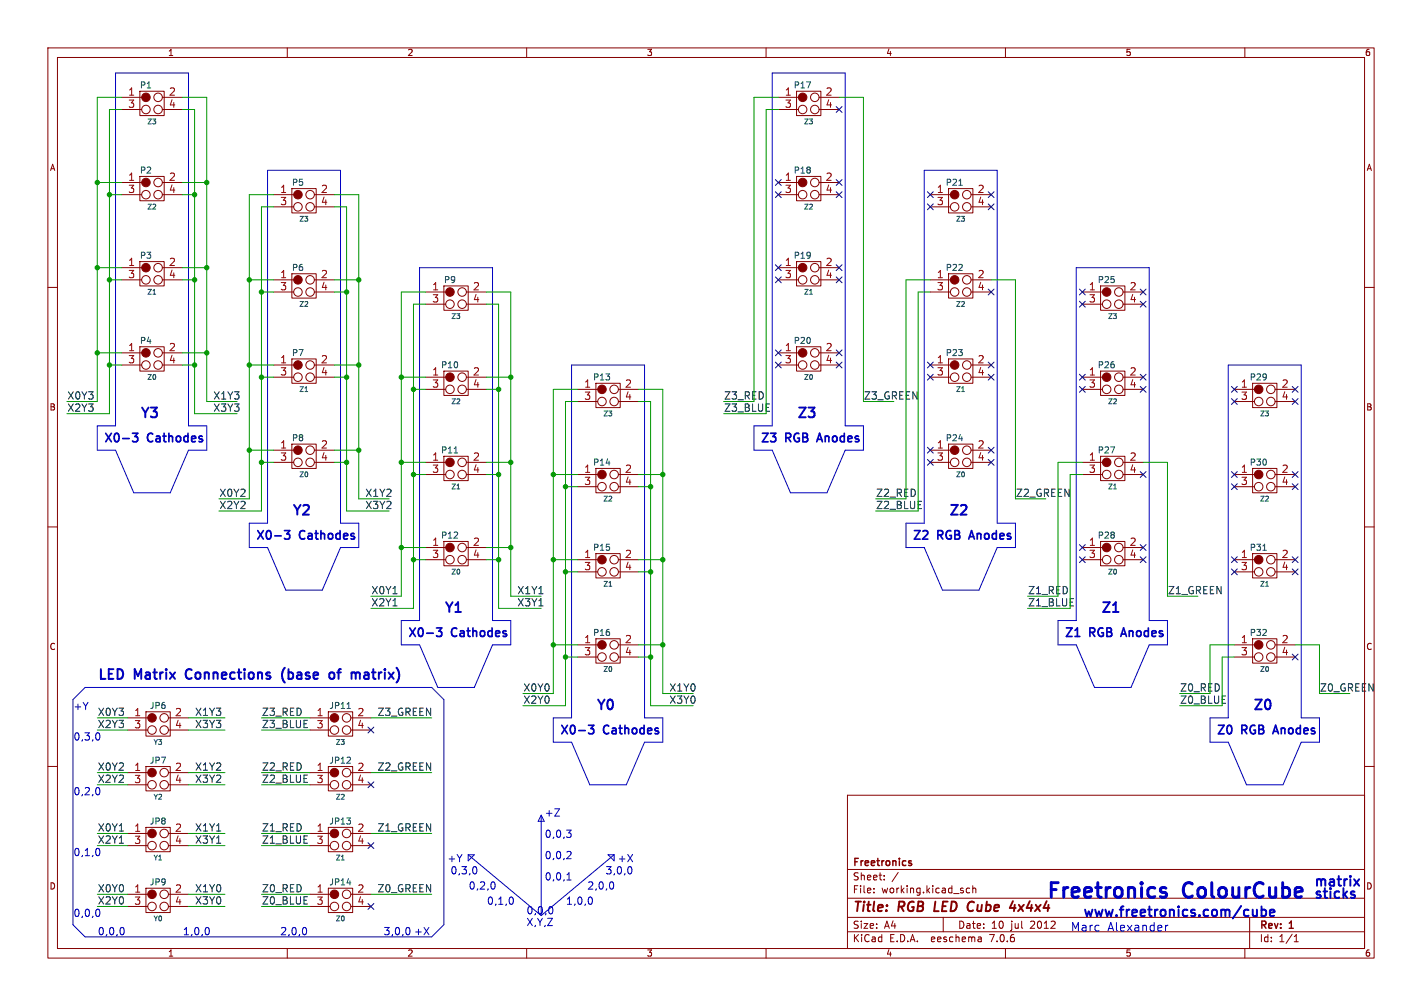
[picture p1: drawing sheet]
<svg xmlns="http://www.w3.org/2000/svg" width="297mm" height="210mm" viewBox="0 0 297 210" stroke-linecap="round" stroke-linejoin="round" font-family="sans-serif">
<defs><g id="words">
<g font-size="4.2" fill="#0000c2">
<text x="218.4" y="187.7">Freetronics</text>
<text x="247.4" y="187.7">ColourCube</text>
</g>
<g font-size="2.8" fill="#0000c2">
<text x="29.2" y="87.4">Y3</text>
<text x="166.4" y="87.4">Z3</text>
<text x="61" y="107.7">Y2</text>
<text x="198.1" y="107.7">Z2</text>
<text x="92.7" y="128">Y1</text>
<text x="229.9" y="128">Z1</text>
<text x="20.3" y="142">LED</text>
<text x="28.2" y="142">Matrix</text>
<text x="39.7" y="142">Connections</text>
<text x="60.6" y="142">(base</text>
<text x="71.4" y="142">of</text>
<text x="76.7" y="142">matrix)</text>
<text x="124.5" y="148.3">Y0</text>
<text x="261.6" y="148.3">Z0</text>
<text x="274.3" y="185.2">matrix</text>
<text x="226.1" y="191.5">www.freetronics.com/cube</text>
<text x="274.3" y="187.7">sticks</text>
</g>
<g font-size="2.8" fill="#840000">
<text x="178" y="190.9">Title:</text>
<text x="187.7" y="190.9">RGB</text>
<text x="196" y="190.9">LED</text>
<text x="203.7" y="190.9">Cube</text>
<text x="213.4" y="190.9">4x4x4</text>
</g>
<g font-size="2.5" fill="#0000c2">
<text x="21.6" y="92.5">X0-3</text>
<text x="30.9" y="92.5">Cathodes</text>
<text x="158.7" y="92.5">Z3</text>
<text x="164.2" y="92.5">RGB</text>
<text x="171.6" y="92.5">Anodes</text>
<text x="53.3" y="112.8">X0-3</text>
<text x="62.7" y="112.8">Cathodes</text>
<text x="190.5" y="112.8">Z2</text>
<text x="196" y="112.8">RGB</text>
<text x="203.4" y="112.8">Anodes</text>
<text x="85.1" y="133.1">X0-3</text>
<text x="94.4" y="133.1">Cathodes</text>
<text x="222.2" y="133.1">Z1</text>
<text x="227.7" y="133.1">RGB</text>
<text x="235.1" y="133.1">Anodes</text>
<text x="116.8" y="153.4">X0-3</text>
<text x="126.2" y="153.4">Cathodes</text>
<text x="254" y="153.4">Z0</text>
<text x="259.5" y="153.4">RGB</text>
<text x="266.9" y="153.4">Anodes</text>
<text x="223.5" y="194.6">Marc</text>
<text x="231.2" y="194.6">Alexander</text>
</g>
<g font-size="2.1" fill="#a90000">
<text x="26.7" y="20.1">1</text>
<text x="26.7" y="22.6">3</text>
<text x="35.2" y="20.1">2</text>
<text x="35.2" y="22.6">4</text>
<text x="163.9" y="20.1">1</text>
<text x="163.9" y="22.6">3</text>
<text x="172.4" y="20.1">2</text>
<text x="172.4" y="22.6">4</text>
<text x="26.7" y="37.8">1</text>
<text x="26.7" y="40.4">3</text>
<text x="35.2" y="37.8">2</text>
<text x="35.2" y="40.4">4</text>
<text x="58.4" y="40.4">1</text>
<text x="67" y="40.4">2</text>
<text x="163.9" y="37.8">1</text>
<text x="163.9" y="40.4">3</text>
<text x="172.4" y="37.8">2</text>
<text x="172.4" y="40.4">4</text>
<text x="195.6" y="40.4">1</text>
<text x="204.1" y="40.4">2</text>
<text x="58.4" y="42.9">3</text>
<text x="67" y="42.9">4</text>
<text x="195.6" y="42.9">3</text>
<text x="204.1" y="42.9">4</text>
<text x="26.7" y="55.6">1</text>
<text x="26.7" y="58.2">3</text>
<text x="35.2" y="55.6">2</text>
<text x="35.2" y="58.2">4</text>
<text x="58.4" y="58.2">1</text>
<text x="67" y="58.2">2</text>
<text x="163.9" y="55.6">1</text>
<text x="163.9" y="58.2">3</text>
<text x="172.4" y="55.6">2</text>
<text x="172.4" y="58.2">4</text>
<text x="195.6" y="58.2">1</text>
<text x="204.1" y="58.2">2</text>
<text x="58.4" y="60.7">3</text>
<text x="67" y="60.7">4</text>
<text x="90.2" y="60.7">1</text>
<text x="90.2" y="63.2">3</text>
<text x="98.7" y="60.7">2</text>
<text x="98.7" y="63.2">4</text>
<text x="195.6" y="60.7">3</text>
<text x="204.1" y="60.7">4</text>
<text x="227.4" y="60.7">1</text>
<text x="227.4" y="63.2">3</text>
<text x="235.9" y="60.7">2</text>
<text x="235.9" y="63.2">4</text>
<text x="26.7" y="73.4">1</text>
<text x="26.7" y="75.9">3</text>
<text x="35.2" y="73.4">2</text>
<text x="35.2" y="75.9">4</text>
<text x="58.4" y="75.9">1</text>
<text x="67" y="75.9">2</text>
<text x="163.9" y="73.4">1</text>
<text x="163.9" y="75.9">3</text>
<text x="172.4" y="73.4">2</text>
<text x="172.4" y="75.9">4</text>
<text x="195.6" y="75.9">1</text>
<text x="204.1" y="75.9">2</text>
<text x="58.4" y="78.5">3</text>
<text x="67" y="78.5">4</text>
<text x="90.2" y="78.5">1</text>
<text x="90.2" y="81">3</text>
<text x="98.7" y="78.5">2</text>
<text x="98.7" y="81">4</text>
<text x="121.9" y="81">1</text>
<text x="121.9" y="83.6">3</text>
<text x="130.5" y="81">2</text>
<text x="130.5" y="83.6">4</text>
<text x="195.6" y="78.5">3</text>
<text x="204.1" y="78.5">4</text>
<text x="227.4" y="78.5">1</text>
<text x="227.4" y="81">3</text>
<text x="235.9" y="78.5">2</text>
<text x="235.9" y="81">4</text>
<text x="259.1" y="81">1</text>
<text x="259.1" y="83.6">3</text>
<text x="267.6" y="81">2</text>
<text x="267.6" y="83.6">4</text>
<text x="58.4" y="93.7">1</text>
<text x="67" y="93.7">2</text>
<text x="195.6" y="93.7">1</text>
<text x="204.1" y="93.7">2</text>
<text x="58.4" y="96.3">3</text>
<text x="67" y="96.3">4</text>
<text x="90.2" y="96.3">1</text>
<text x="90.2" y="98.8">3</text>
<text x="98.7" y="96.3">2</text>
<text x="98.7" y="98.8">4</text>
<text x="121.9" y="98.8">1</text>
<text x="121.9" y="101.3">3</text>
<text x="130.5" y="98.8">2</text>
<text x="130.5" y="101.3">4</text>
<text x="195.6" y="96.3">3</text>
<text x="204.1" y="96.3">4</text>
<text x="227.4" y="96.3">1</text>
<text x="227.4" y="98.8">3</text>
<text x="235.9" y="96.3">2</text>
<text x="235.9" y="98.8">4</text>
<text x="259.1" y="98.8">1</text>
<text x="259.1" y="101.3">3</text>
<text x="267.6" y="98.8">2</text>
<text x="267.6" y="101.3">4</text>
<text x="90.2" y="114">1</text>
<text x="90.2" y="116.6">3</text>
<text x="98.7" y="114">2</text>
<text x="98.7" y="116.6">4</text>
<text x="121.9" y="116.6">1</text>
<text x="121.9" y="119.1">3</text>
<text x="130.5" y="116.6">2</text>
<text x="130.5" y="119.1">4</text>
<text x="227.4" y="114">1</text>
<text x="227.4" y="116.6">3</text>
<text x="235.9" y="114">2</text>
<text x="235.9" y="116.6">4</text>
<text x="259.1" y="116.6">1</text>
<text x="259.1" y="119.1">3</text>
<text x="267.6" y="116.6">2</text>
<text x="267.6" y="119.1">4</text>
<text x="121.9" y="134.4">1</text>
<text x="121.9" y="136.9">3</text>
<text x="130.5" y="134.4">2</text>
<text x="130.5" y="136.9">4</text>
<text x="259.1" y="134.4">1</text>
<text x="259.1" y="136.9">3</text>
<text x="267.6" y="134.4">2</text>
<text x="267.6" y="136.9">4</text>
<text x="28" y="149.6">1</text>
<text x="36.5" y="149.6">2</text>
<text x="66.1" y="149.6">1</text>
<text x="74.6" y="149.6">2</text>
<text x="28" y="152.1">3</text>
<text x="36.5" y="152.1">4</text>
<text x="66.1" y="152.1">3</text>
<text x="74.6" y="152.1">4</text>
<text x="28" y="161">1</text>
<text x="36.5" y="161">2</text>
<text x="66.1" y="161">1</text>
<text x="74.6" y="161">2</text>
<text x="28" y="163.6">3</text>
<text x="36.5" y="163.6">4</text>
<text x="66.1" y="163.6">3</text>
<text x="74.6" y="163.6">4</text>
<text x="28" y="173.7">1</text>
<text x="36.5" y="173.7">2</text>
<text x="66.1" y="173.7">1</text>
<text x="74.6" y="173.7">2</text>
<text x="28" y="176.3">3</text>
<text x="36.5" y="176.3">4</text>
<text x="66.1" y="176.3">3</text>
<text x="74.6" y="176.3">4</text>
<text x="28" y="186.4">1</text>
<text x="28" y="189">3</text>
<text x="36.5" y="186.4">2</text>
<text x="36.5" y="189">4</text>
<text x="66.1" y="186.4">1</text>
<text x="66.1" y="189">3</text>
<text x="74.6" y="186.4">2</text>
<text x="74.6" y="189">4</text>
</g>
<g font-size="2.1" fill="#0f0f0f">
<text x="14" y="83.5">X0Y3</text>
<text x="44.4" y="83.5">X1Y3</text>
<text x="151.1" y="83.5">Z3_RED</text>
<text x="180.3" y="83.5">Z3_GREEN</text>
<text x="14" y="86">X2Y3</text>
<text x="44.4" y="86">X3Y3</text>
<text x="151.1" y="86">Z3_BLUE</text>
<text x="45.7" y="106.4">X2Y2</text>
<text x="45.7" y="103.8">X0Y2</text>
<text x="76.2" y="106.4">X3Y2</text>
<text x="76.2" y="103.8">X1Y2</text>
<text x="182.9" y="103.8">Z2_RED</text>
<text x="182.9" y="106.4">Z2_BLUE</text>
<text x="212.1" y="103.8">Z2_GREEN</text>
<text x="77.5" y="124.1">X0Y1</text>
<text x="107.9" y="124.1">X1Y1</text>
<text x="214.6" y="124.1">Z1_RED</text>
<text x="243.8" y="124.1">Z1_GREEN</text>
<text x="77.5" y="126.7">X2Y1</text>
<text x="107.9" y="126.7">X3Y1</text>
<text x="214.6" y="126.7">Z1_BLUE</text>
<text x="20.3" y="149.5">X0Y3</text>
<text x="40.6" y="149.5">X1Y3</text>
<text x="54.6" y="149.5">Z3_RED</text>
<text x="78.7" y="149.5">Z3_GREEN</text>
<text x="109.2" y="147">X2Y0</text>
<text x="109.2" y="144.5">X0Y0</text>
<text x="139.7" y="144.5">X1Y0</text>
<text x="139.7" y="147">X3Y0</text>
<text x="246.4" y="147">Z0_BLUE</text>
<text x="246.4" y="144.5">Z0_RED</text>
<text x="275.6" y="144.5">Z0_GREEN</text>
<text x="20.3" y="152.1">X2Y3</text>
<text x="40.6" y="152.1">X3Y3</text>
<text x="54.6" y="152.1">Z3_BLUE</text>
<text x="20.3" y="161">X0Y2</text>
<text x="40.6" y="161">X1Y2</text>
<text x="54.6" y="161">Z2_RED</text>
<text x="78.7" y="161">Z2_GREEN</text>
<text x="20.3" y="163.5">X2Y2</text>
<text x="40.6" y="163.5">X3Y2</text>
<text x="54.6" y="163.5">Z2_BLUE</text>
<text x="20.3" y="173.7">X0Y1</text>
<text x="40.6" y="173.7">X1Y1</text>
<text x="54.6" y="173.7">Z1_RED</text>
<text x="78.7" y="173.7">Z1_GREEN</text>
<text x="20.3" y="176.2">X2Y1</text>
<text x="40.6" y="176.2">X3Y1</text>
<text x="54.6" y="176.2">Z1_BLUE</text>
<text x="20.3" y="186.4">X0Y0</text>
<text x="20.3" y="188.9">X2Y0</text>
<text x="40.6" y="188.9">X3Y0</text>
<text x="40.6" y="186.4">X1Y0</text>
<text x="54.6" y="186.4">Z0_RED</text>
<text x="54.6" y="188.9">Z0_BLUE</text>
<text x="78.7" y="186.4">Z0_GREEN</text>
</g>
<g font-size="2.1" fill="#0000c2">
<text x="15.2" y="148.3">+Y</text>
<text x="15.2" y="154.7">0,3,0</text>
<text x="15.2" y="166.1">0,2,0</text>
<text x="113.7" y="170.6">+Z</text>
<text x="15.2" y="178.8">0,1,0</text>
<text x="113.7" y="175">0,0,3</text>
<text x="113.7" y="179.5">0,0,2</text>
<text x="93.3" y="180.1">+Y</text>
<text x="94" y="182.6">0,3,0</text>
<text x="97.8" y="185.8">0,2,0</text>
<text x="113.7" y="183.9">0,0,1</text>
<text x="122.6" y="185.8">2,0,0</text>
<text x="126.4" y="182.6">3,0,0</text>
<text x="128.9" y="180.1">+X</text>
<text x="15.2" y="191.5">0,0,0</text>
<text x="101.6" y="189">0,1,0</text>
<text x="109.9" y="191">0,0,0</text>
<text x="118.1" y="189">1,0,0</text>
<text x="20.3" y="195.3">0,0,0</text>
<text x="38.1" y="195.3">1,0,0</text>
<text x="58.4" y="195.3">2,0,0</text>
<text x="80" y="195.3">3,0,0</text>
<text x="86.4" y="195.3">+X</text>
<text x="109.9" y="193.4">X,Y,Z</text>
</g>
<g font-size="2.1" fill="#840000">
<text x="178" y="184">Sheet:</text>
<text x="178" y="181.2">Freetronics</text>
<text x="178" y="186.7">File:</text>
<text x="184.1" y="186.7">working.kicad_sch</text>
<text x="178" y="196.9">KiCad</text>
<text x="178" y="194.1">Size:</text>
<text x="184.7" y="194.1">A4</text>
<text x="185.7" y="196.9">E.D.A.</text>
<text x="194.6" y="196.9">eeschema</text>
<text x="200" y="194.1">Date:</text>
<text x="207" y="196.9">7.0.6</text>
<text x="207" y="194.1">10</text>
<text x="211.2" y="194.1">jul</text>
<text x="215.3" y="194.1">2012</text>
<text x="263" y="194.3">Rev:</text>
<text x="263" y="196.9">Id:</text>
<text x="267.1" y="196.9">1/1</text>
<text x="269.4" y="194.3">1</text>
</g>
<g font-size="1.8" fill="#840000">
<text x="35" y="11.9">1</text>
<text x="85" y="11.9">2</text>
<text x="135" y="11.9">3</text>
<text x="185" y="11.9">4</text>
<text x="235" y="11.9">5</text>
<text x="285" y="11.9">6</text>
<text x="10.3" y="35.9">A</text>
<text x="285.3" y="35.9">A</text>
<text x="10.3" y="85.9">B</text>
<text x="285.3" y="85.9">B</text>
<text x="10.3" y="135.9">C</text>
<text x="285.3" y="135.9">C</text>
<text x="10.3" y="185.9">D</text>
<text x="285.3" y="185.9">D</text>
<text x="35" y="199.9">1</text>
<text x="85" y="199.9">2</text>
<text x="135" y="199.9">3</text>
<text x="185" y="199.9">4</text>
<text x="235" y="199.9">5</text>
<text x="285" y="199.9">6</text>
</g>
<g font-size="1.8" fill="#006464">
<text x="29.1" y="18.6">P1</text>
<text x="165.7" y="18.6">P17</text>
<text x="29.1" y="36.4">P2</text>
<text x="60.9" y="39">P5</text>
<text x="165.7" y="36.4">P18</text>
<text x="197.4" y="39">P21</text>
<text x="29.1" y="54.2">P3</text>
<text x="60.9" y="56.7">P6</text>
<text x="92.6" y="59.3">P9</text>
<text x="165.7" y="54.2">P19</text>
<text x="197.4" y="56.7">P22</text>
<text x="229.2" y="59.3">P25</text>
<text x="29.1" y="72">P4</text>
<text x="165.7" y="72">P20</text>
<text x="60.9" y="74.5">P7</text>
<text x="92" y="77.1">P10</text>
<text x="197.4" y="74.5">P23</text>
<text x="229.2" y="77.1">P26</text>
<text x="123.8" y="79.6">P13</text>
<text x="260.9" y="79.6">P29</text>
<text x="60.9" y="92.3">P8</text>
<text x="92" y="94.8">P11</text>
<text x="197.4" y="92.3">P24</text>
<text x="229.2" y="94.8">P27</text>
<text x="123.8" y="97.4">P14</text>
<text x="260.9" y="97.4">P30</text>
<text x="92" y="112.6">P12</text>
<text x="229.2" y="112.6">P28</text>
<text x="123.8" y="115.2">P15</text>
<text x="260.9" y="115.2">P31</text>
<text x="123.8" y="132.9">P16</text>
<text x="260.9" y="132.9">P32</text>
<text x="31.2" y="148.2">JP6</text>
<text x="68.7" y="148.2">JP11</text>
<text x="31.2" y="159.6">JP7</text>
<text x="68.7" y="159.6">JP12</text>
<text x="31.2" y="172.3">JP8</text>
<text x="68.7" y="172.3">JP13</text>
<text x="31.2" y="185">JP9</text>
<text x="68.7" y="185">JP14</text>
</g>
<g font-size="1.4" fill="#006464">
<text x="30.7" y="26.1">Z3</text>
<text x="167.8" y="26.1">Z3</text>
<text x="30.7" y="43.9">Z2</text>
<text x="62.4" y="46.5">Z3</text>
<text x="167.8" y="43.9">Z2</text>
<text x="199.6" y="46.5">Z3</text>
<text x="30.7" y="61.7">Z1</text>
<text x="62.4" y="64.2">Z2</text>
<text x="167.8" y="61.7">Z1</text>
<text x="199.6" y="64.2">Z2</text>
<text x="94.2" y="66.8">Z3</text>
<text x="231.3" y="66.8">Z3</text>
<text x="30.7" y="79.5">Z0</text>
<text x="62.4" y="82">Z1</text>
<text x="167.8" y="79.5">Z0</text>
<text x="199.6" y="82">Z1</text>
<text x="94.2" y="84.6">Z2</text>
<text x="125.9" y="87.1">Z3</text>
<text x="231.3" y="84.6">Z2</text>
<text x="263.1" y="87.1">Z3</text>
<text x="62.4" y="99.8">Z0</text>
<text x="199.6" y="99.8">Z0</text>
<text x="94.2" y="102.3">Z1</text>
<text x="125.9" y="104.9">Z2</text>
<text x="231.3" y="102.3">Z1</text>
<text x="263.1" y="104.9">Z2</text>
<text x="94.2" y="120.1">Z0</text>
<text x="125.9" y="122.7">Z1</text>
<text x="231.3" y="120.1">Z0</text>
<text x="263.1" y="122.7">Z1</text>
<text x="125.9" y="140.4">Z0</text>
<text x="263.1" y="140.4">Z0</text>
<text x="32" y="155.7">Y3</text>
<text x="70" y="155.7">Z3</text>
<text x="32" y="167.1">Y2</text>
<text x="70" y="167.1">Z2</text>
<text x="32" y="179.8">Y1</text>
<text x="70" y="179.8">Z1</text>
<text x="32" y="192.5">Y0</text>
<text x="70" y="192.5">Z0</text>
</g>
</g></defs>
<g fill="none" stroke="#840000" stroke-width=".21">
<path d="M10 10h277v190h-277zM12 12h273v186h-273zM29.2 19.1h5.1v5h-5.1zM60 10v2M110 10v2M160 10v2M166.4 19.1h5v5h-5zM210 10v2M260 10v2M25.4 38.1h4.2M25.4 20.3h4.2M25.4 22.9h4.2"/>
<path d="M29.2 36.8h5.1v5.1h-5.1zM33.9 38.1h4.2M33.9 20.3h4.2M33.9 22.9h4.2M61 39.4h5v5.1h-5zM162.6 38.1h4.2M162.6 20.3h4.2M162.6 22.9h4.2M166.4 36.8h5v5.1h-5zM171.1 38.1h4.2M171.1 20.3h4.2M171.1 22.9h4.2"/>
<path d="M198.1 39.4h5.1v5.1h-5.1zM10 60h2M25.4 40.6h4.2M25.4 58.4h4.2M25.4 55.9h4.2M29.2 54.6h5.1v5.1h-5.1zM33.9 40.6h4.2M33.9 58.4h4.2M33.9 55.9h4.2M57.1 40.6h4.2M57.1 43.2h4.2M57.1 58.4h4.2"/>
<path d="M61 57.2h5v5h-5zM65.7 40.6h4.1M65.7 43.2h4.1M65.7 58.4h4.1M92.7 59.7h5.1v5.1h-5.1zM162.6 40.6h4.2M162.6 58.4h4.2M162.6 55.9h4.2M166.4 54.6h5v5.1h-5zM171.1 40.6h4.2M171.1 58.4h4.2M171.1 55.9h4.2"/>
<path d="M194.3 40.6h4.2M194.3 43.2h4.2M194.3 58.4h4.2M198.1 57.2h5.1v5h-5.1zM202.8 40.6h4.2M202.8 43.2h4.2M202.8 58.4h4.2M229.9 59.7h5v5.1h-5zM285 60h2M25.4 76.2h4.2M25.4 73.7h4.2M29.2 72.4h5.1v5.1h-5.1z"/>
<path d="M33.9 76.2h4.2M33.9 73.7h4.2M57.1 76.2h4.2M57.1 78.7h4.2M57.1 61h4.2M61 74.9h5v5.1h-5zM65.7 76.2h4.1M65.7 78.7h4.1M65.7 61h4.1M88.9 78.7h4.2M88.9 61h4.2M88.9 63.5h4.2"/>
<path d="M92.7 77.5h5.1v5.1h-5.1zM97.4 78.7h4.2M97.4 61h4.2M97.4 63.5h4.2M162.6 76.2h4.2M162.6 73.7h4.2M166.4 72.4h5v5.1h-5zM171.1 76.2h4.2M171.1 73.7h4.2M194.3 76.2h4.2M194.3 78.7h4.2M194.3 61h4.2"/>
<path d="M198.1 74.9h5.1v5.1h-5.1zM202.8 76.2h4.2M202.8 78.7h4.2M202.8 61h4.2M226.1 78.7h4.2M226.1 61h4.2M226.1 63.5h4.2M229.9 77.5h5v5.1h-5zM234.6 78.7h4.2M234.6 61h4.2M234.6 63.5h4.2M57.1 96.5h4.2"/>
<path d="M57.1 94h4.2M61 92.7h5v5.1h-5zM65.7 96.5h4.1M65.7 94h4.1M88.9 96.5h4.2M88.9 99.1h4.2M88.9 81.3h4.2M92.7 95.3h5.1v5h-5.1zM97.4 96.5h4.2M97.4 99.1h4.2M97.4 81.3h4.2M120.6 99.1h4.2"/>
<path d="M120.6 81.3h4.2M120.6 83.8h4.2M124.5 80h5v5.1h-5zM124.5 97.8h5v5.1h-5zM129.2 99.1h4.1M129.2 81.3h4.1M129.2 83.8h4.1M194.3 96.5h4.2M194.3 94h4.2M198.1 92.7h5.1v5.1h-5.1zM202.8 96.5h4.2M202.8 94h4.2"/>
<path d="M226.1 96.5h4.2M226.1 99.1h4.2M226.1 81.3h4.2M229.9 95.3h5v5h-5zM234.6 96.5h4.2M234.6 99.1h4.2M234.6 81.3h4.2M257.8 99.1h4.2M257.8 81.3h4.2M257.8 83.8h4.2M261.6 80h5.1v5.1h-5.1zM261.6 97.8h5.1v5.1h-5.1z"/>
<path d="M266.3 99.1h4.2M266.3 81.3h4.2M266.3 83.8h4.2M10 110h2M88.9 116.8h4.2M88.9 114.3h4.2M92.7 113h5.1v5.1h-5.1zM97.4 116.8h4.2M97.4 114.3h4.2M120.6 116.8h4.2M120.6 119.4h4.2M120.6 101.6h4.2"/>
<path d="M124.5 115.6h5v5.1h-5zM129.2 116.8h4.1M129.2 119.4h4.1M129.2 101.6h4.1M226.1 116.8h4.2M226.1 114.3h4.2M229.9 113h5v5.1h-5zM234.6 116.8h4.2M234.6 114.3h4.2M257.8 116.8h4.2M257.8 119.4h4.2M257.8 101.6h4.2"/>
<path d="M261.6 115.6h5.1v5.1h-5.1zM266.3 116.8h4.2M266.3 119.4h4.2M266.3 101.6h4.2M285 110h2M120.6 134.6h4.2M120.6 137.2h4.2M124.5 133.4h5v5h-5zM129.2 134.6h4.1M129.2 137.2h4.1M257.8 134.6h4.2M257.8 137.2h4.2"/>
<path d="M261.6 133.4h5.1v5h-5.1zM266.3 134.6h4.2M266.3 137.2h4.2M10 160h2M26.7 149.9h4.2M26.7 152.4h4.2M30.5 148.6h5.1v5.1h-5.1zM35.2 149.9h4.2M35.2 152.4h4.2M64.8 149.9h4.2M64.8 152.4h4.2M68.6 148.6h5.1v5.1h-5.1z"/>
<path d="M73.3 149.9h4.2M73.3 152.4h4.2M285 160h2M26.7 174h4.2M26.7 176.5h4.2M26.7 161.3h4.2M26.7 163.8h4.2M30.5 172.7h5.1v5.1h-5.1zM30.5 160h5.1v5.1h-5.1zM35.2 174h4.2M35.2 176.5h4.2M35.2 161.3h4.2"/>
<path d="M35.2 163.8h4.2M64.8 174h4.2M64.8 176.5h4.2M64.8 161.3h4.2M64.8 163.8h4.2M68.6 160h5.1v5.1h-5.1zM68.6 172.7h5.1v5.1h-5.1zM73.3 174h4.2M73.3 176.5h4.2M73.3 161.3h4.2M73.3 163.8h4.2M177 166h108v32h-108z"/>
<path d="M26.7 186.7h4.2M26.7 189.2h4.2M30.5 185.4h5.1v5.1h-5.1zM35.2 186.7h4.2M35.2 189.2h4.2M60 198v2M64.8 186.7h4.2M64.8 189.2h4.2M68.6 185.4h5.1v5.1h-5.1zM73.3 186.7h4.2M73.3 189.2h4.2M110 198v2"/>
<path d="M160 198v2M177 194.5h108M177 191.5h108M177 187.5h108M177 181.5h108M182.5 186.3v.1M182.5 185.5v.1M184.7 183.6v.1M184.7 182.8v.1M187.6 182.1l-1.3 2M197 191.5v3M202.5 185.5l-.4-.1-.3 .3 .2 .6h.5"/>
<path d="M203.2 185.5l.2-.1 .3 .1 .1 .9M203.2 184.9v1.5M204.9 195.7l.1 .9M205 196.5l-.2 .1M205 196h-.2M210 198v2M260 198v2M261 191.5v6.5M270.3 196.6h.9M270.3 195.5l.4-.4v1.5"/>
<circle cx="30.5" cy="22.9" r=".89"/>
<circle cx="33" cy="38.1" r=".89"/>
<circle cx="33" cy="22.9" r=".89"/>
<circle cx="33" cy="20.3" r=".89"/>
<circle cx="167.6" cy="22.9" r=".89"/>
<circle cx="170.2" cy="22.9" r=".89"/>
<circle cx="170.2" cy="38.1" r=".89"/>
<circle cx="170.2" cy="20.3" r=".89"/>
<circle cx="30.5" cy="40.6" r=".89"/>
<circle cx="30.5" cy="58.4" r=".89"/>
<circle cx="33" cy="40.6" r=".89"/>
<circle cx="33" cy="55.9" r=".89"/>
<circle cx="33" cy="58.4" r=".89"/>
<circle cx="62.2" cy="43.2" r=".89"/>
<circle cx="64.8" cy="43.2" r=".89"/>
<circle cx="64.8" cy="40.6" r=".89"/>
<circle cx="64.8" cy="58.4" r=".89"/>
<circle cx="167.6" cy="58.4" r=".89"/>
<circle cx="167.6" cy="40.6" r=".89"/>
<circle cx="170.2" cy="58.4" r=".89"/>
<circle cx="170.2" cy="55.9" r=".89"/>
<circle cx="170.2" cy="40.6" r=".89"/>
<circle cx="199.4" cy="43.2" r=".89"/>
<circle cx="201.9" cy="58.4" r=".89"/>
<circle cx="201.9" cy="40.6" r=".89"/>
<circle cx="201.9" cy="43.2" r=".89"/>
<circle cx="30.5" cy="76.2" r=".89"/>
<circle cx="33" cy="73.7" r=".89"/>
<circle cx="33" cy="76.2" r=".89"/>
<circle cx="62.2" cy="61" r=".89"/>
<circle cx="62.2" cy="78.7" r=".89"/>
<circle cx="64.8" cy="61" r=".89"/>
<circle cx="64.8" cy="76.2" r=".89"/>
<circle cx="64.8" cy="78.7" r=".89"/>
<circle cx="94" cy="63.5" r=".89"/>
<circle cx="96.5" cy="78.7" r=".89"/>
<circle cx="96.5" cy="61" r=".89"/>
<circle cx="96.5" cy="63.5" r=".89"/>
<circle cx="167.6" cy="76.2" r=".89"/>
<circle cx="170.2" cy="73.7" r=".89"/>
<circle cx="170.2" cy="76.2" r=".89"/>
<circle cx="199.4" cy="78.7" r=".89"/>
<circle cx="199.4" cy="61" r=".89"/>
<circle cx="201.9" cy="61" r=".89"/>
<circle cx="201.9" cy="78.7" r=".89"/>
<circle cx="201.9" cy="76.2" r=".89"/>
<circle cx="231.1" cy="63.5" r=".89"/>
<circle cx="233.7" cy="61" r=".89"/>
<circle cx="233.7" cy="78.7" r=".89"/>
<circle cx="233.7" cy="63.5" r=".89"/>
<circle cx="62.2" cy="96.5" r=".89"/>
<circle cx="64.8" cy="96.5" r=".89"/>
<circle cx="64.8" cy="94" r=".89"/>
<circle cx="94" cy="99.1" r=".89"/>
<circle cx="94" cy="81.3" r=".89"/>
<circle cx="96.5" cy="96.5" r=".89"/>
<circle cx="96.5" cy="81.3" r=".89"/>
<circle cx="96.5" cy="99.1" r=".89"/>
<circle cx="125.7" cy="83.8" r=".89"/>
<circle cx="128.3" cy="81.3" r=".89"/>
<circle cx="128.3" cy="83.8" r=".89"/>
<circle cx="128.3" cy="99.1" r=".89"/>
<circle cx="199.4" cy="96.5" r=".89"/>
<circle cx="201.9" cy="96.5" r=".89"/>
<circle cx="201.9" cy="94" r=".89"/>
<circle cx="231.1" cy="81.3" r=".89"/>
<circle cx="231.1" cy="99.1" r=".89"/>
<circle cx="233.7" cy="99.1" r=".89"/>
<circle cx="233.7" cy="96.5" r=".89"/>
<circle cx="233.7" cy="81.3" r=".89"/>
<circle cx="262.9" cy="83.8" r=".89"/>
<circle cx="265.4" cy="99.1" r=".89"/>
<circle cx="265.4" cy="81.3" r=".89"/>
<circle cx="265.4" cy="83.8" r=".89"/>
<circle cx="94" cy="116.8" r=".89"/>
<circle cx="96.5" cy="116.8" r=".89"/>
<circle cx="96.5" cy="114.3" r=".89"/>
<circle cx="125.7" cy="119.4" r=".89"/>
<circle cx="125.7" cy="101.6" r=".89"/>
<circle cx="128.3" cy="119.4" r=".89"/>
<circle cx="128.3" cy="101.6" r=".89"/>
<circle cx="128.3" cy="116.8" r=".89"/>
<circle cx="231.1" cy="116.8" r=".89"/>
<circle cx="233.7" cy="114.3" r=".89"/>
<circle cx="233.7" cy="116.8" r=".89"/>
<circle cx="262.9" cy="119.4" r=".89"/>
<circle cx="262.9" cy="101.6" r=".89"/>
<circle cx="265.4" cy="116.8" r=".89"/>
<circle cx="265.4" cy="101.6" r=".89"/>
<circle cx="265.4" cy="119.4" r=".89"/>
<circle cx="125.7" cy="137.2" r=".89"/>
<circle cx="128.3" cy="134.6" r=".89"/>
<circle cx="128.3" cy="137.2" r=".89"/>
<circle cx="262.9" cy="137.2" r=".89"/>
<circle cx="265.4" cy="134.6" r=".89"/>
<circle cx="265.4" cy="137.2" r=".89"/>
<circle cx="31.7" cy="152.4" r=".89"/>
<circle cx="34.3" cy="152.4" r=".89"/>
<circle cx="34.3" cy="149.9" r=".89"/>
<circle cx="69.8" cy="152.4" r=".89"/>
<circle cx="72.4" cy="149.9" r=".89"/>
<circle cx="72.4" cy="152.4" r=".89"/>
<circle cx="31.7" cy="176.5" r=".89"/>
<circle cx="31.7" cy="163.8" r=".89"/>
<circle cx="34.3" cy="163.8" r=".89"/>
<circle cx="34.3" cy="174" r=".89"/>
<circle cx="34.3" cy="161.3" r=".89"/>
<circle cx="34.3" cy="176.5" r=".89"/>
<circle cx="69.8" cy="163.8" r=".89"/>
<circle cx="69.8" cy="176.5" r=".89"/>
<circle cx="72.4" cy="176.5" r=".89"/>
<circle cx="72.4" cy="161.3" r=".89"/>
<circle cx="72.4" cy="163.8" r=".89"/>
<circle cx="72.4" cy="174" r=".89"/>
<circle cx="31.7" cy="189.2" r=".89"/>
<circle cx="34.3" cy="186.7" r=".89"/>
<circle cx="34.3" cy="189.2" r=".89"/>
<circle cx="69.8" cy="189.2" r=".89"/>
<circle cx="72.4" cy="189.2" r=".89"/>
<circle cx="72.4" cy="186.7" r=".89"/>
</g>
<path d="M195.4 188.2l-.3 2h1M203.1 188.2l-.5 .1M203.1 190.1l-.5 .1M210.9 189.5h1.2M211.9 188.9l-.1 1.3" fill="none" stroke="#840000" stroke-width=".4"/>
<path d="M190 179.7l.3 .1M190 180.2l.3 .1 .1 .2-.2 .2h-.3" fill="none" stroke="#840000" stroke-width=".3"/>
<g fill="#840000" stroke="#840000" stroke-width=".21">
<circle cx="31.7" cy="174" r=".89"/>
<circle cx="62.2" cy="76.2" r=".89"/>
<circle cx="94" cy="96.5" r=".89"/>
<circle cx="125.7" cy="134.6" r=".89"/>
<circle cx="125.7" cy="116.8" r=".89"/>
<circle cx="125.7" cy="81.3" r=".89"/>
<circle cx="94" cy="61" r=".89"/>
<circle cx="31.7" cy="186.7" r=".89"/>
<circle cx="31.7" cy="161.3" r=".89"/>
<circle cx="31.7" cy="149.9" r=".89"/>
<circle cx="94" cy="78.7" r=".89"/>
<circle cx="62.2" cy="40.6" r=".89"/>
<circle cx="30.5" cy="38.1" r=".89"/>
<circle cx="69.8" cy="186.7" r=".89"/>
<circle cx="69.8" cy="161.3" r=".89"/>
<circle cx="69.8" cy="174" r=".89"/>
<circle cx="69.8" cy="149.9" r=".89"/>
<circle cx="62.2" cy="58.4" r=".89"/>
<circle cx="62.2" cy="94" r=".89"/>
<circle cx="231.1" cy="96.5" r=".89"/>
<circle cx="125.7" cy="99.1" r=".89"/>
<circle cx="167.6" cy="55.9" r=".89"/>
<circle cx="167.6" cy="38.1" r=".89"/>
<circle cx="167.6" cy="20.3" r=".89"/>
<circle cx="167.6" cy="73.7" r=".89"/>
<circle cx="199.4" cy="58.4" r=".89"/>
<circle cx="231.1" cy="114.3" r=".89"/>
<circle cx="199.4" cy="40.6" r=".89"/>
<circle cx="199.4" cy="76.2" r=".89"/>
<circle cx="199.4" cy="94" r=".89"/>
<circle cx="231.1" cy="61" r=".89"/>
<circle cx="231.1" cy="78.7" r=".89"/>
<circle cx="30.5" cy="73.7" r=".89"/>
<circle cx="262.9" cy="134.6" r=".89"/>
<circle cx="262.9" cy="81.3" r=".89"/>
<circle cx="262.9" cy="99.1" r=".89"/>
<circle cx="262.9" cy="116.8" r=".89"/>
<circle cx="94" cy="114.3" r=".89"/>
<circle cx="30.5" cy="55.9" r=".89"/>
<circle cx="30.5" cy="20.3" r=".89"/>
</g>
<g fill="none" stroke="#006464" stroke-width=".21">
<path d="M200.3 38.7h.7M31.9 61.4h.6M169.1 61.4h.6M63.7 81.7h.6M94.9 94.6h.7M200.9 81.7h.5M95.4 102.1h.6M232.6 102.1h.6M263.8 114.9h.7M127.2 122.4h.6M264.4 122.4h.5M72.5 147.9h.7"/>
<path d="M71.3 179.5h.6"/>
</g>
<path d="M39 140l-.2 .6 .2 .8M59.5 139.4a2.33 2.33 0 0 0 0 3.1M68.9 140.6a.55 .55 0 0 1 .5-.2 .55 .55 0 0 1 .4 .4v.5a.55 .55 0 0 1-.4 .4 .55 .55 0 0 1-.5-.2M70.4 140.4h.8M74.9 140.4l.3 .3v1M263.5 189.2v2.1M263.5 190l.6-.1 .4 .4v.6l-.2 .3h-.8M265.2 190.6l1-.2-.1-.4-.6-.1-.3 .3 .1 1h.8M282.8 183.5l1.1 1.4M283.9 183.5l-1.1 1.4" fill="none" stroke="#0000c2" stroke-width=".41"/>
<g fill="none" stroke="#0000c2" stroke-width=".21">
<path d="M24.1 15.2h15.3v73.7h3.8v5.1h-3.8l-3.8 8.9h-7.7l-3.8-8.9h-3.8v-5.1h3.8zM161.3 15.2h15.2v73.7h3.8v5.1h-3.8l-3.8 8.9h-7.6l-3.8-8.9h-3.8v-5.1h3.8zM55.9 35.6h15.2v73.6h3.8v5.1h-3.8l-3.8 8.9h-7.6l-3.8-8.9h-3.8v-5.1h3.8zM193 35.6h15.3v73.6h3.8v5.1h-3.8l-3.8 8.9h-7.7l-3.8-8.9h-3.8v-5.1h3.8zM87.6 55.9h15.3v73.6h3.8v5.1h-3.8l-3.8 8.9h-7.7l-3.8-8.9h-3.8v-5.1h3.8zM224.8 55.9h15.2v73.6h3.8v5.1h-3.8l-3.8 8.9h-7.6l-3.8-8.9h-3.8v-5.1h3.8zM119.4 76.2h15.2v73.7h3.8v5h-3.8l-3.8 8.9h-7.6l-3.8-8.9h-3.8v-5h3.8zM256.5 76.2h15.3v73.7h3.8v5h-3.8l-3.8 8.9h-7.7l-3.8-8.9h-3.8v-5h3.8zM17.8 143.5h72.4l2.5 2.6v46.9l-2.5 2.6h-72.4l-2.6-2.6v-46.9zM20.5 153a.95 .95 0 0 1 0 1.5M20.5 164.4a.95 .95 0 0 1 0 1.5M20.5 177.1a.95 .95 0 0 1 0 1.5"/>
<path d="M97.8 178.4h1.3l-1.3 1.3zM97.8 178.4l15.2 12.7M113 170.2l.7 1.3h-1.3zM113 170.2v20.9M118.3 173.3h1l-.5 .6M119 173.9l.3 .3v.3l-.3 .3M119 177.7l.3 .3-.1 .4-.9 .9h1M128.3 179.7l-1.3-1.3h1.3l-15.3 12.7M20.5 189.8a.95 .95 0 0 1 0 1.5M25.6 193.6a.95 .95 0 0 1 0 1.5M43.4 193.6a.95 .95 0 0 1 0 1.5M63.7 193.6a.95 .95 0 0 1 0 1.5"/>
<path d="M85.3 193.6a.95 .95 0 0 1 0 1.5M99.2 180.9a.95 .95 0 0 1 0 1.5M103 184.1a.95 .95 0 0 1 0 1.5M106.9 187.3a.95 .95 0 0 1 0 1.5M115.1 189.3a.95 .95 0 0 1 0 1.5M118.4 183.7h.9M118.7 182.4l.1-.2v1.5M123.4 187.3a.95 .95 0 0 1 0 1.5M127.8 184.1a.95 .95 0 0 1 0 1.5M131.6 180.9a.95 .95 0 0 1 0 1.5M243.4 193.2v1.1M243.9 193.2h-.3l-.2 .3"/>
</g>
<path d="M27.7 90.4h1.1l-.6 .7 .5 .2v.8l-.3 .1h-.5l-.2-.1M170.8 91.7h.8M171.2 90.4l-.6 1.8M59.4 110.8h1.1l-.6 .6 .5 .2v.8l-.2 .1h-.5l-.3-.1M202.5 112h.8M202.9 110.8l-.6 1.7M91.2 131.1h1.1l-.6 .7 .5 .1v.8l-.3 .2h-.5l-.2-.2M234.3 132.4h.8M234.7 131.1l-.6 1.8M122.9 151.4h1.1l-.6 .7 .5 .2v.7l-.2 .2h-.5l-.3-.2M266 152.7h.8M266.4 151.4l-.6 1.8" fill="none" stroke="#0000c2" stroke-width=".36"/>
<path d="M242.8 186.3l.7 .1 .2 .5-.5 .4h-.6M242.8 185.3l.7 .1" fill="none" stroke="#0000c2" stroke-width=".61"/>
<g fill="none" stroke="#009600" stroke-width=".21">
<path d="M20.3 38.1h5.1M25.4 20.3h-5.1v63.5h-6.3M25.4 22.9h-2.5v63.5h-8.9M38.1 20.3h5.1v63.5h6.3M38.1 22.9h2.5v63.5h8.9M38.1 38.1h5.1M162.6 20.3h-5.1v63.5h-6.4M162.6 22.9h-2.6v63.5h-8.9M175.3 20.3h5v63.5h6.4M20.3 55.9h5.1M22.9 58.4h2.5M22.9 40.6h2.5"/>
<path d="M38.1 58.4h2.5M38.1 55.9h5.1M38.1 40.6h2.5M52.1 58.4h5M57.1 40.6h-5v63.5h-6.4M57.1 43.2h-2.5v63.5h-8.9M69.8 40.6h5.1v63.5h6.4M69.8 43.2h2.6v63.5h8.9M69.8 58.4h5.1M194.3 58.4h-5.1v45.7h-6.3M207 58.4h5.1v45.7h6.3M20.3 73.7h5.1"/>
<path d="M22.9 76.2h2.5M38.1 76.2h2.5M38.1 73.7h5.1M52.1 76.2h5M54.6 78.7h2.5M54.6 61h2.5M69.8 78.7h2.6M69.8 61h2.6M69.8 76.2h5.1M83.8 78.7h5.1M88.9 61h-5.1v63.5h-6.3M88.9 63.5h-2.5v63.5h-8.9"/>
<path d="M101.6 61h5.1v63.5h6.3M101.6 63.5h2.5v63.5h8.9M101.6 78.7h5.1M194.3 61h-2.5v45.7h-8.9M52.1 94h5M54.6 96.5h2.5M69.8 96.5h2.6M69.8 94h5.1M83.8 96.5h5.1M86.4 99.1h2.5M86.4 81.3h2.5M101.6 96.5h5.1"/>
<path d="M101.6 99.1h2.5M101.6 81.3h2.5M115.6 99.1h5M120.6 83.8h-2.5v63.5h-8.9M120.6 81.3h-5v63.5h-6.4M133.3 81.3h5.1v63.5h6.4M133.3 83.8h2.6v63.5h8.9M133.3 99.1h5.1M226.1 96.5h-5.1v28h-6.4M226.1 99.1h-2.6v27.9h-8.9M238.8 96.5h5v28h6.4M83.8 114.3h5.1"/>
<path d="M86.4 116.8h2.5M101.6 116.8h2.5M101.6 114.3h5.1M115.6 116.8h5M118.1 119.4h2.5M118.1 101.6h2.5M133.3 119.4h2.6M133.3 116.8h5.1M133.3 101.6h2.6M115.6 134.6h5M118.1 137.2h2.5M133.3 134.6h5.1"/>
<path d="M133.3 137.2h2.6M257.8 137.2h-2.5v10.1h-8.9M257.8 134.6h-5.1v10.2h-6.3M270.5 134.6h5.1v10.2h6.3M20.3 149.9h6.4M20.3 152.4h6.4M39.4 149.9h7.6M39.4 152.4h7.6M54.6 149.9h10.2M54.6 152.4h10.2M77.5 149.9h12.7M20.3 174h6.4"/>
<path d="M20.3 161.3h6.4M20.3 176.5h6.4M20.3 163.8h6.4M39.4 174h7.6M39.4 161.3h7.6M39.4 176.5h7.6M39.4 163.8h7.6M54.6 174h10.2M54.6 161.3h10.2M54.6 176.5h10.2M54.6 163.8h10.2M77.5 174h12.7"/>
<path d="M77.5 161.3h12.7M20.3 186.7h6.4M20.3 189.2h6.4M39.4 186.7h7.6M39.4 189.2h7.6M54.6 186.7h10.2M54.6 189.2h10.2M77.5 186.7h12.7"/>
</g>
<g fill="none" stroke="#000084" stroke-width=".21">
<path d="M162 37.5l1.2 1.2M163.2 37.5l-1.2 1.2M174.7 22.3l1.2 1.2M174.7 37.5l1.2 1.2M175.9 22.3l-1.2 1.2M175.9 37.5l-1.2 1.2M162 57.8l1.2 1.2M162 55.3l1.2 1.2M162 40l1.2 1.2M163.2 57.8l-1.2 1.2M163.2 55.3l-1.2 1.2M163.2 40l-1.2 1.2"/>
<path d="M174.7 57.8l1.2 1.2M174.7 55.3l1.2 1.2M174.7 40l1.2 1.2M175.9 57.8l-1.2 1.2M175.9 55.3l-1.2 1.2M175.9 40l-1.2 1.2M193.7 40l1.2 1.2M193.7 42.6l1.2 1.2M194.9 40l-1.2 1.2M194.9 42.6l-1.2 1.2M206.4 42.6l1.2 1.2M206.4 40l1.2 1.2"/>
<path d="M207.6 42.6l-1.2 1.2M207.6 40l-1.2 1.2M162 73.1l1.2 1.2M162 75.6l1.2 1.2M163.2 73.1l-1.2 1.2M163.2 75.6l-1.2 1.2M174.7 75.6l1.2 1.2M174.7 73.1l1.2 1.2M175.9 75.6l-1.2 1.2M175.9 73.1l-1.2 1.2M193.7 78.1l1.2 1.2M193.7 75.6l1.2 1.2"/>
<path d="M194.9 78.1l-1.2 1.2M194.9 75.6l-1.2 1.2M206.4 78.1l1.2 1.2M206.4 75.6l1.2 1.2M206.4 60.4l1.2 1.2M207.6 78.1l-1.2 1.2M207.6 75.6l-1.2 1.2M207.6 60.4l-1.2 1.2M225.5 62.9l1.2 1.2M225.5 78.1l1.2 1.2M225.5 60.4l1.2 1.2M226.7 62.9l-1.2 1.2"/>
<path d="M226.7 78.1l-1.2 1.2M226.7 60.4l-1.2 1.2M238.2 62.9l1.2 1.2M238.2 60.4l1.2 1.2M238.2 78.1l1.2 1.2M239.4 62.9l-1.2 1.2M239.4 60.4l-1.2 1.2M239.4 78.1l-1.2 1.2M193.7 93.4l1.2 1.2M193.7 95.9l1.2 1.2M194.9 93.4l-1.2 1.2M194.9 95.9l-1.2 1.2"/>
<path d="M206.4 95.9l1.2 1.2M206.4 93.4l1.2 1.2M207.6 95.9l-1.2 1.2M207.6 93.4l-1.2 1.2M225.5 80.7l1.2 1.2M226.7 80.7l-1.2 1.2M238.2 98.5l1.2 1.2M238.2 80.7l1.2 1.2M239.4 98.5l-1.2 1.2M239.4 80.7l-1.2 1.2M257.2 80.7l1.2 1.2M257.2 98.5l1.2 1.2"/>
<path d="M257.2 83.2l1.2 1.2M258.4 80.7l-1.2 1.2M258.4 98.5l-1.2 1.2M258.4 83.2l-1.2 1.2M269.9 80.7l1.2 1.2M269.9 83.2l1.2 1.2M269.9 98.5l1.2 1.2M271.1 80.7l-1.2 1.2M271.1 83.2l-1.2 1.2M271.1 98.5l-1.2 1.2M225.5 116.2l1.2 1.2M225.5 113.7l1.2 1.2"/>
<path d="M226.7 116.2l-1.2 1.2M226.7 113.7l-1.2 1.2M238.2 113.7l1.2 1.2M238.2 116.2l1.2 1.2M239.4 113.7l-1.2 1.2M239.4 116.2l-1.2 1.2M257.2 116.2l1.2 1.2M257.2 118.8l1.2 1.2M257.2 101l1.2 1.2M258.4 116.2l-1.2 1.2M258.4 118.8l-1.2 1.2M258.4 101l-1.2 1.2"/>
<path d="M269.9 118.8l1.2 1.2M269.9 116.2l1.2 1.2M269.9 101l1.2 1.2M271.1 118.8l-1.2 1.2M271.1 116.2l-1.2 1.2M271.1 101l-1.2 1.2M269.9 136.6l1.2 1.2M271.1 136.6l-1.2 1.2M76.9 151.8l1.2 1.2M78.1 151.8l-1.2 1.2M76.9 175.9l1.2 1.2M76.9 163.2l1.2 1.2"/>
<path d="M78.1 175.9l-1.2 1.2M78.1 163.2l-1.2 1.2M76.9 188.6l1.2 1.2M78.1 188.6l-1.2 1.2"/>
</g>
<g fill="#009600" stroke="#009600" stroke-width=".21">
<circle cx="135.9" cy="119.4" r=".46"/>
<circle cx="138.4" cy="116.8" r=".46"/>
<circle cx="104.1" cy="116.8" r=".46"/>
<circle cx="115.6" cy="134.6" r=".46"/>
<circle cx="118.1" cy="137.2" r=".46"/>
<circle cx="86.4" cy="116.8" r=".46"/>
<circle cx="83.8" cy="114.3" r=".46"/>
<circle cx="83.8" cy="96.5" r=".46"/>
<circle cx="86.4" cy="99.1" r=".46"/>
<circle cx="106.7" cy="114.3" r=".46"/>
<circle cx="118.1" cy="101.6" r=".46"/>
<circle cx="104.1" cy="81.3" r=".46"/>
<circle cx="106.7" cy="96.5" r=".46"/>
<circle cx="115.6" cy="99.1" r=".46"/>
<circle cx="104.1" cy="99.1" r=".46"/>
<circle cx="118.1" cy="119.4" r=".46"/>
<circle cx="115.6" cy="116.8" r=".46"/>
<circle cx="106.7" cy="78.7" r=".46"/>
<circle cx="135.9" cy="137.2" r=".46"/>
<circle cx="138.4" cy="134.6" r=".46"/>
<circle cx="135.9" cy="101.6" r=".46"/>
<circle cx="138.4" cy="99.1" r=".46"/>
<circle cx="43.2" cy="55.9" r=".46"/>
<circle cx="52.1" cy="58.4" r=".46"/>
<circle cx="54.6" cy="78.7" r=".46"/>
<circle cx="52.1" cy="76.2" r=".46"/>
<circle cx="72.4" cy="61" r=".46"/>
<circle cx="54.6" cy="61" r=".46"/>
<circle cx="40.6" cy="76.2" r=".46"/>
<circle cx="52.1" cy="94" r=".46"/>
<circle cx="22.9" cy="58.4" r=".46"/>
<circle cx="22.9" cy="76.2" r=".46"/>
<circle cx="20.3" cy="73.7" r=".46"/>
<circle cx="40.6" cy="58.4" r=".46"/>
<circle cx="43.2" cy="73.7" r=".46"/>
<circle cx="74.9" cy="58.4" r=".46"/>
<circle cx="22.9" cy="40.6" r=".46"/>
<circle cx="20.3" cy="38.1" r=".46"/>
<circle cx="20.3" cy="55.9" r=".46"/>
<circle cx="43.2" cy="38.1" r=".46"/>
<circle cx="40.6" cy="40.6" r=".46"/>
<circle cx="74.9" cy="94" r=".46"/>
<circle cx="72.4" cy="96.5" r=".46"/>
<circle cx="86.4" cy="81.3" r=".46"/>
<circle cx="83.8" cy="78.7" r=".46"/>
<circle cx="74.9" cy="76.2" r=".46"/>
<circle cx="54.6" cy="96.5" r=".46"/>
<circle cx="72.4" cy="78.7" r=".46"/>
</g>
<use href="#words"/>
</svg>
